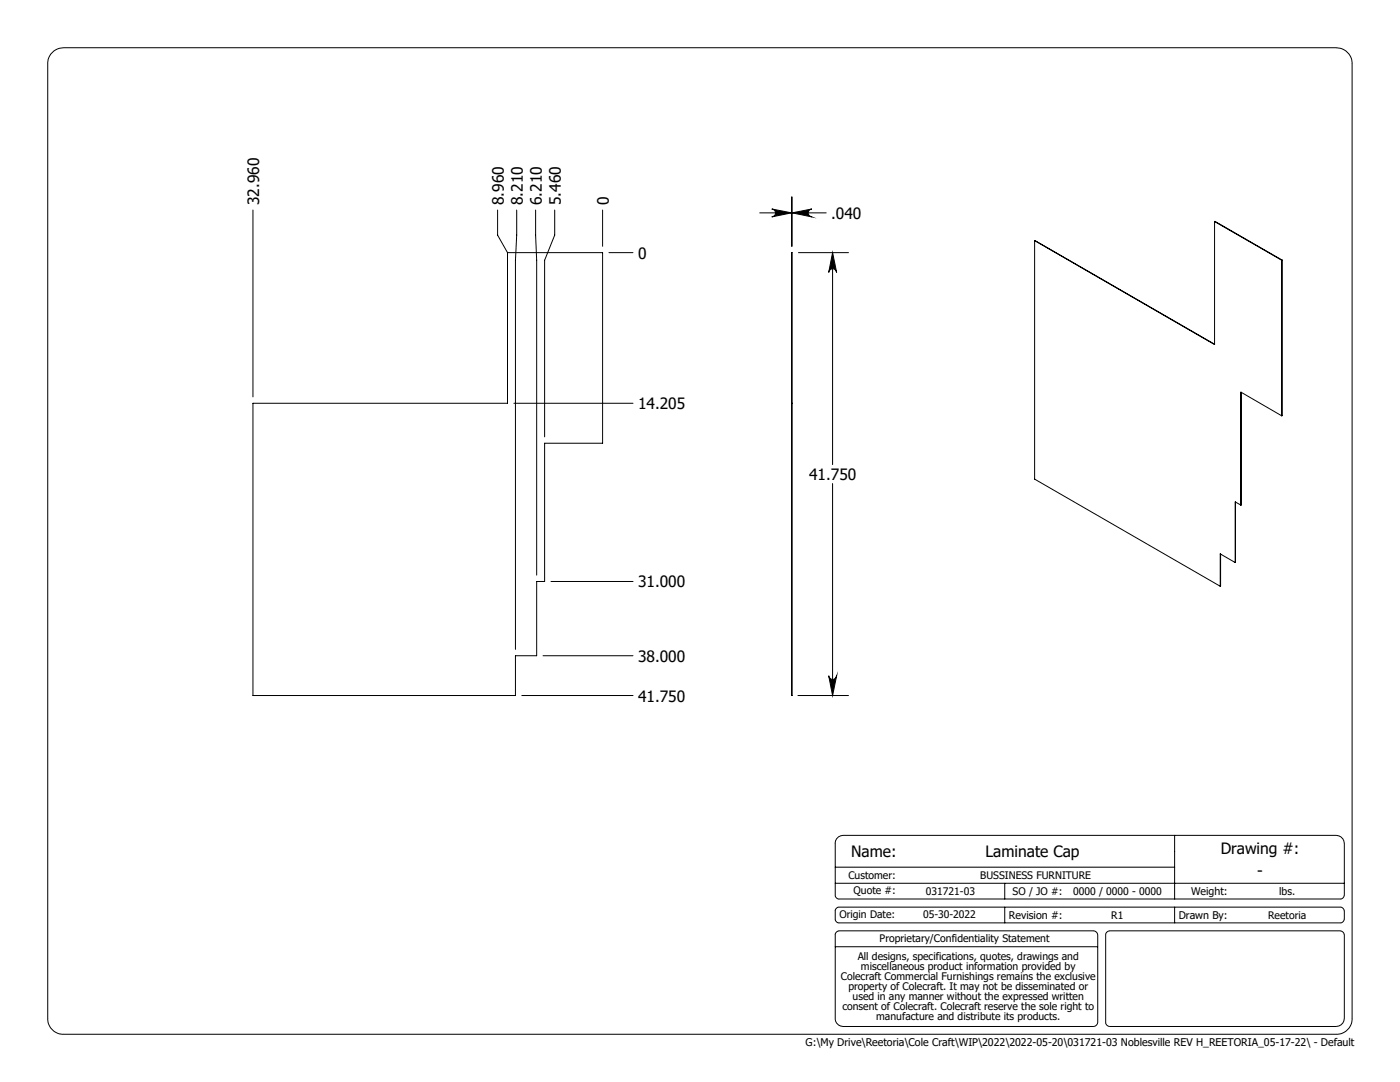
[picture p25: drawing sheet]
<svg xmlns="http://www.w3.org/2000/svg" width="279mm" height="216mm" viewBox="0 0 279 216" stroke-linecap="round" stroke-linejoin="round" font-family="sans-serif">
<defs><g id="words">
<g font-size="3.1">
<text x="51.7" y="40.9" transform="rotate(-90 51.7 40.9)">32.960</text>
<text x="100.5" y="40.9" transform="rotate(-90 100.5 40.9)">8.960</text>
<text x="104.3" y="40.9" transform="rotate(-90 104.3 40.9)">8.210</text>
<text x="108.1" y="40.9" transform="rotate(-90 108.1 40.9)">6.210</text>
<text x="111.9" y="40.9" transform="rotate(-90 111.9 40.9)">5.460</text>
<text x="121.5" y="40.9" transform="rotate(-90 121.5 40.9)">0</text>
<text x="165.9" y="43.7">.040</text>
<text x="127.3" y="51.6">0</text>
<text x="127.3" y="81.7">14.205</text>
<text x="161.5" y="95.8">41.750</text>
<text x="127.3" y="117.2">31.000</text>
<text x="127.3" y="132">38.000</text>
<text x="127.3" y="140">41.750</text>
<text x="169.9" y="171">Name:</text>
<text x="196.7" y="171">Laminate Cap</text>
<text x="243.6" y="170.4">Drawing #:</text>
<text x="250.9" y="174.7">-</text>
</g>
<g font-size="2.1">
<text x="169.3" y="175.3">Customer:</text>
<text x="170.3" y="178.5">Quote #:</text>
<text x="184.8" y="178.5">031721-03</text>
<text x="195.6" y="175.3">BUSSINESS FURNITURE</text>
<text x="202.1" y="178.5">SO / JO #:</text>
<text x="214.2" y="178.5">0000 / 0000 - 0000</text>
<text x="237.7" y="178.6">Weight:</text>
<text x="255.3" y="178.6">lbs.</text>
<text x="167.5" y="183.3">Origin Date:</text>
<text x="184.2" y="183.3">05-30-2022</text>
<text x="201.4" y="183.3">Revision #:</text>
<text x="221.8" y="183.3">R1</text>
<text x="235.2" y="183.3">Drawn By:</text>
<text x="253.1" y="183.3">Reetoria</text>
<text x="171.2" y="191.5">All designs, specifications, quotes, drawings and</text>
<text x="175.6" y="188.1">Proprietary/Confidentiality Statement</text>
<text x="167.8" y="195.5">Colecraft Commercial Furnishings remains the exclusive</text>
<text x="169.3" y="197.6">property of Colecraft. It may not be disseminated or</text>
<text x="171.8" y="193.5">miscellaneous product information provided by</text>
<text x="168.1" y="201.6">consent of Colecraft. Colecraft reserve the sole right to</text>
<text x="170.2" y="199.6">used in any manner without the expressed written</text>
<text x="174.9" y="203.6">manufacture and distribute its products.</text>
<text x="160.8" y="208.8">G:\My Drive\Reetoria\Cole Craft\WIP\2022\2022-05-20\031721-03 Noblesville REV H_REETORIA_05-17-22\ - Default</text>
</g>
</g></defs>
<g fill="none" stroke="#000" stroke-width=".2">
<path d="M10.2 10.8a3.3 3.3 0 0 1 2.5-1.3h254a3.2 3.2 0 0 1 3.1 3.2v190.5a3.1 3.1 0 0 1-3.1 3.2h-254a3.1 3.1 0 0 1-3.2-3.2v-190.5a2.93 2.93 0 0 1 .7-1.9zM158 39.3v9.8M158.1 39.3v9.8M50.5 41.9v37.3M99.3 41.9v5l2 3.5M103.1 41.9v5l-.2 5v77.7M106.9 41.9v5l.2 5v62.9M110.7 41.9v5l-2 5v35.3M120.3 41.9v7.2M121.5 50.4h4.8M151.6 42.5h6.4M154 41.7l4 .8-4 .8a.79 .79 0 0 0 .8-.8 .79 .79 0 0 0-.8-.8z"/>
<path d="M158 50.4h.1v88.4h-.1zM158.1 42.5l3.9-.8a.79 .79 0 0 0-.7 .8 .79 .79 0 0 0 .7 .8zM158.1 42.5h6.8M159.3 50.4h10M166.2 50.4l.8 4a.79 .79 0 0 0-.8-.8 .79 .79 0 0 0-.8 .8zM166.2 50.4v42.3M206.5 48v47.6l37 21.4M206.5 48l35.9 20.7M242.4 44.2l13.4 7.7M242.4 44.2l13.5 7.7M242.4 44.2v24.6l-35.9-20.8M255.8 51.9v31.1"/>
<path d="M255.9 51.9l-.1 31.1M255.9 51.9h-.1M50.5 80.5h50.8v-30.1h19v38h-11.6v27.6h-1.6v14.8h-4.2v8h-52.4zM102.6 80.5h23.7M158 80.5h.1M166.2 96.5v42.3M255.8 83l-8.2-4.8v22.6M110 116h16.3M243.6 110.6l-.1 6.4M246.5 112.3l-3-1.8v6.5M246.6 100.2l-.1 12.1M247.6 100.8l-1.1-.6v12.1"/>
<path d="M247.7 100.8h-.1M104.1 138.8h22.2M108.4 130.8h17.9M159.2 138.8h10.1M165.4 134.8a.79 .79 0 0 0 .8 .8 .79 .79 0 0 0 .8-.8l-.8 4zM166.7 176.2h101.6M166.7 173h67.7M166.9 167.4l.5-.4 .8-.3h98.5a1.69 1.69 0 0 1 1.6 1.6v10.3a.85 .85 0 0 1-.8 .8h-100a.77 .77 0 0 1-.8-.8v-10.5zM200.5 176.2v3.2M234.4 166.7v12.7M166.7 188.9h52.4M166.9 186.1l.6-.4h50.8a.91 .91 0 0 1 .8 .8v17.5a.91 .91 0 0 1-.8 .8h-50.2a1.58 1.58 0 0 1-1.4-1.6v-16.8z"/>
<path d="M166.9 181.3l.4-.3h100.2a.83 .83 0 0 1 .8 .8v1.6a.85 .85 0 0 1-.8 .7h-100a.77 .77 0 0 1-.8-.7v-1.8zM200.5 181v3.1M220.8 186.1l.6-.4h46.1a.91 .91 0 0 1 .8 .8v16.7a1.68 1.68 0 0 1-1.6 1.6h-45.3a.85 .85 0 0 1-.7-.8v-17.6zM234.4 181v3.1"/>
</g>
<path d="M166.2 50.4l.8 4a.79 .79 0 0 0-.8-.8 .79 .79 0 0 0-.8 .8zM165.4 134.8a.79 .79 0 0 0 .8 .8 .79 .79 0 0 0 .8-.8l-.8 4zM158.1 42.5l3.9-.8a.79 .79 0 0 0-.7 .8 .79 .79 0 0 0 .7 .8zM154 41.7l4 .8-4 .8a.79 .79 0 0 0 .8-.8 .79 .79 0 0 0-.8-.8z" fill="#000"/>
<use href="#words"/>
</svg>
